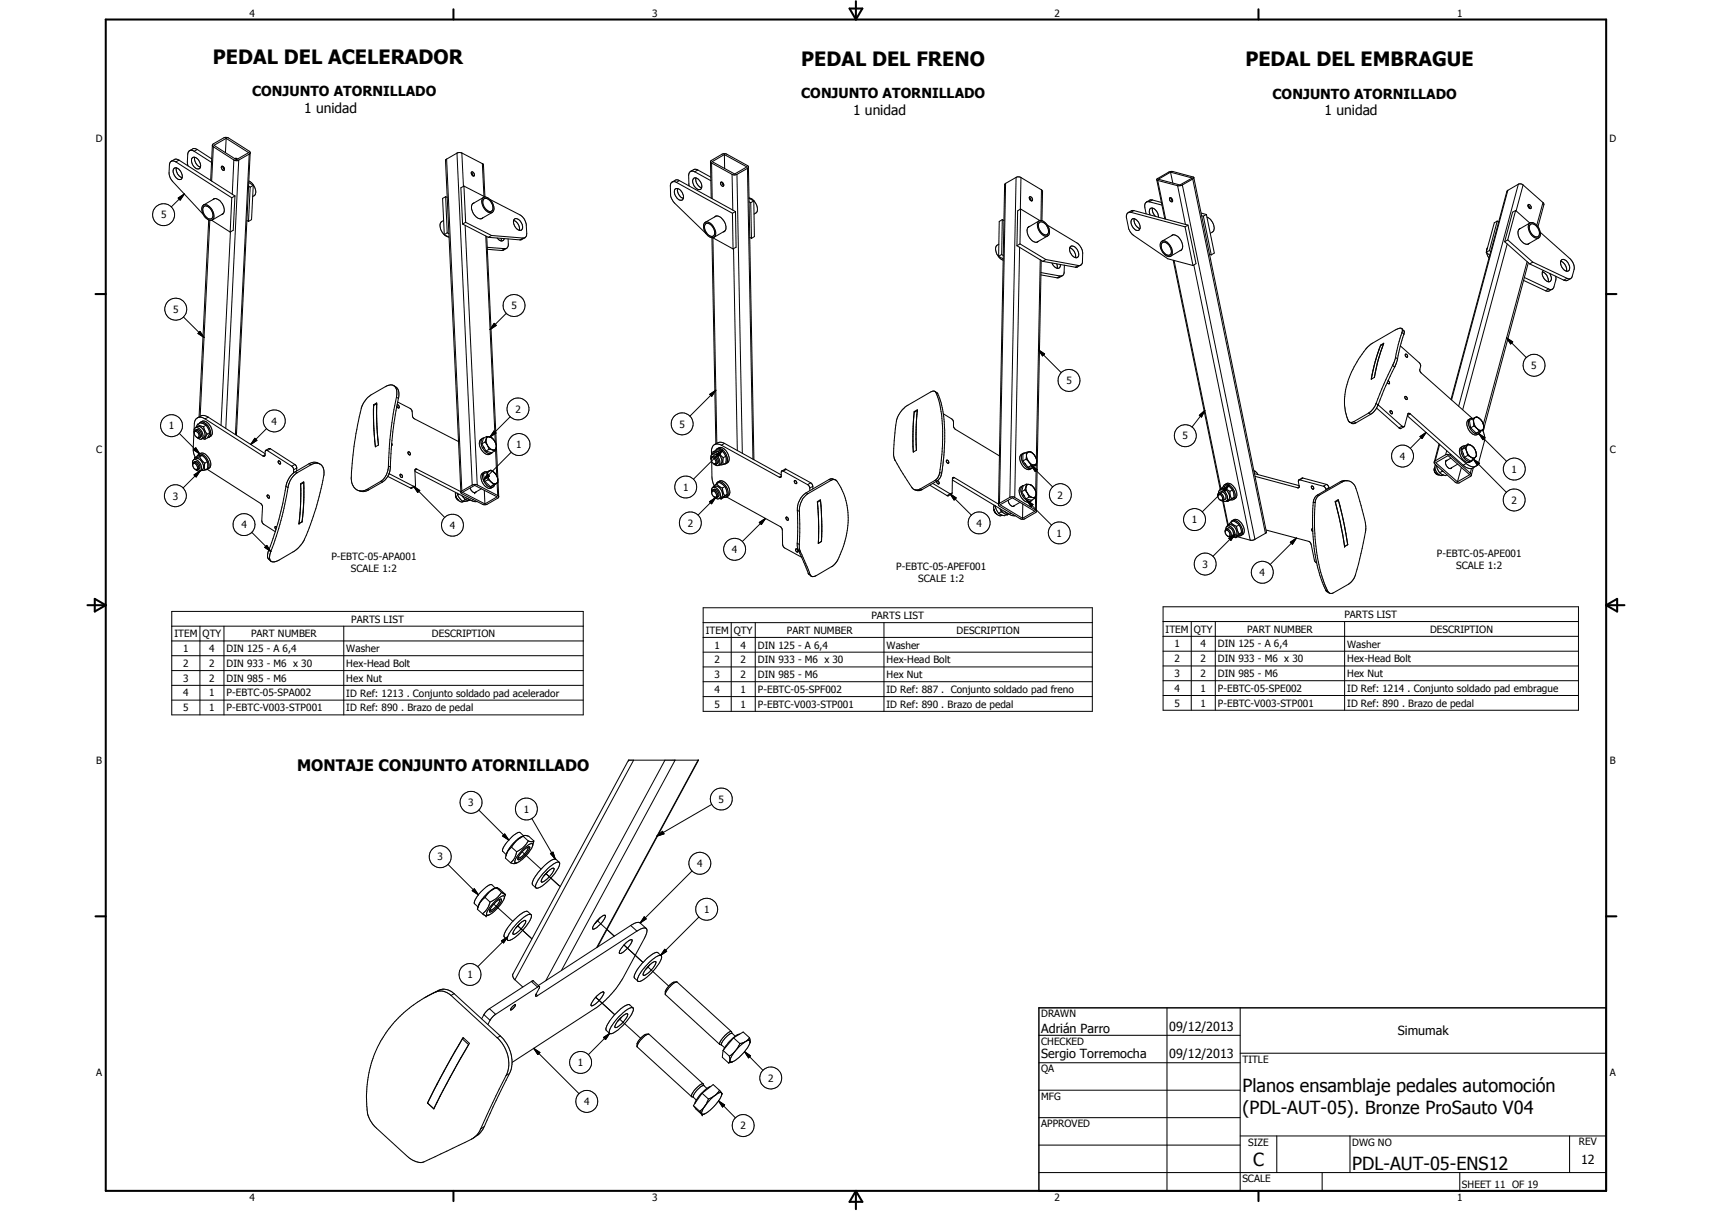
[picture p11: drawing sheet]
<svg xmlns="http://www.w3.org/2000/svg" width="594mm" height="420mm" viewBox="0 0 594 420" stroke-linecap="round" stroke-linejoin="round" font-family="sans-serif">
<defs><g id="words">
<g font-size="6.9">
<text x="73.9" y="22.3">PEDAL DEL ACELERADOR</text>
<text x="278" y="23">PEDAL DEL FRENO</text>
<text x="432.2" y="23">PEDAL DEL EMBRAGUE</text>
</g>
<g font-size="6.3">
<text x="431.1" y="379">Planos ensamblaje pedales automoción</text>
<text x="431.1" y="386.5">(PDL-AUT-05). Bronze ProSauto V04</text>
<text x="434.8" y="404.7">C</text>
<text x="469.2" y="406">PDL-AUT-05-ENS12</text>
</g>
<text font-size="5.5" x="103.1" y="267.5">MONTAJE CONJUNTO ATORNILLADO</text>
<g font-size="4.8">
<text x="87.5" y="33.3">CONJUNTO ATORNILLADO</text>
<text x="278" y="34.1">CONJUNTO ATORNILLADO</text>
<text x="441.5" y="34.2">CONJUNTO ATORNILLADO</text>
<text x="105.5" y="39.1">1 unidad</text>
<text x="296" y="39.8">1 unidad</text>
<text x="459.6" y="40">1 unidad</text>
</g>
<g font-size="4.4">
<text x="361.3" y="358.4">Adrián Parro</text>
<text x="405.7" y="357.7">09/12/2013</text>
<text x="485" y="359.2">Simumak</text>
<text x="361.3" y="367.1">Sergio Torremocha</text>
<text x="405.7" y="367.2">09/12/2013</text>
<text x="548.6" y="404">12</text>
</g>
<g font-size="3.5">
<text x="86.6" y="5.8">4</text>
<text x="226.3" y="5.8">3</text>
<text x="365.9" y="5.8">2</text>
<text x="505.6" y="5.8">1</text>
<text x="33.3" y="49.4">D</text>
<text x="558.5" y="49.4">D</text>
<text x="55.9" y="75.8">5</text>
<text x="177.5" y="107.3">5</text>
<text x="60.1" y="108.6">5</text>
<text x="531.4" y="128.1">5</text>
<text x="370" y="133.3">5</text>
<text x="178.9" y="143.2">2</text>
<text x="58.6" y="149">1</text>
<text x="94.3" y="147.3">4</text>
<text x="235.8" y="148.4">5</text>
<text x="179.1" y="155.5">1</text>
<text x="410.4" y="152.4">5</text>
<text x="33.4" y="157.3">C</text>
<text x="485.8" y="159.6">4</text>
<text x="558.6" y="157.3">C</text>
<text x="524.5" y="164">1</text>
<text x="59.9" y="173.3">3</text>
<text x="237.1" y="170.3">1</text>
<text x="367" y="173">2</text>
<text x="524.5" y="174.8">2</text>
<text x="83.8" y="183.3">4</text>
<text x="156.1" y="183.5">4</text>
<text x="238.7" y="182.8">2</text>
<text x="338.8" y="182.7">4</text>
<text x="413.6" y="181.6">1</text>
<text x="254" y="191.9">4</text>
<text x="366.6" y="186.2">1</text>
<text x="115" y="194.3">P-EBTC-05-APA001</text>
<text x="311" y="197.8">P-EBTC-05-APEF001</text>
<text x="417.3" y="197">3</text>
<text x="498.6" y="193.3">P-EBTC-05-APE001</text>
<text x="505.3" y="197.5">SCALE 1:2</text>
<text x="121.8" y="198.5">SCALE 1:2</text>
<text x="318.6" y="202">SCALE 1:2</text>
<text x="437.1" y="199.9">4</text>
<text x="121.9" y="216">PARTS LIST</text>
<text x="302.4" y="214.7">PARTS LIST</text>
<text x="466.5" y="214.4">PARTS LIST</text>
<text x="60.5" y="221.1">ITEM</text>
<text x="70.3" y="221.1">QTY</text>
<text x="87.1" y="221.1">PART NUMBER</text>
<text x="149.9" y="221.1">DESCRIPTION</text>
<text x="244.9" y="219.8">ITEM</text>
<text x="254.7" y="219.9">QTY</text>
<text x="273" y="219.8">PART NUMBER</text>
<text x="331.9" y="219.9">DESCRIPTION</text>
<text x="404.5" y="219.5">ITEM</text>
<text x="414.3" y="219.5">QTY</text>
<text x="432.8" y="219.5">PART NUMBER</text>
<text x="496.2" y="219.5">DESCRIPTION</text>
<text x="63.6" y="226.2">1</text>
<text x="72.6" y="226.2">4</text>
<text x="78.6" y="226.3">DIN 125 - A 6,4</text>
<text x="120.2" y="226.3">Washer</text>
<text x="247.9" y="225">1</text>
<text x="257" y="225">4</text>
<text x="263" y="225">DIN 125 - A 6,4</text>
<text x="307.7" y="225">Washer</text>
<text x="407.5" y="224.6">1</text>
<text x="416.6" y="224.6">4</text>
<text x="422.6" y="224.6">DIN 125 - A 6,4</text>
<text x="467.5" y="224.7">Washer</text>
<text x="63.6" y="231.4">2</text>
<text x="72.6" y="231.4">2</text>
<text x="78.6" y="231.4">DIN 933 - M6 x 30</text>
<text x="120.2" y="231.4">Hex-Head Bolt</text>
<text x="247.9" y="230.2">2</text>
<text x="257" y="230.2">2</text>
<text x="263" y="230.2">DIN 933 - M6 x 30</text>
<text x="307.7" y="230.2">Hex-Head Bolt</text>
<text x="407.5" y="229.8">2</text>
<text x="416.6" y="229.8">2</text>
<text x="422.6" y="229.8">DIN 933 - M6 x 30</text>
<text x="467.5" y="229.8">Hex-Head Bolt</text>
<text x="63.6" y="236.5">3</text>
<text x="72.6" y="236.5">2</text>
<text x="78.6" y="236.5">DIN 985 - M6</text>
<text x="120.2" y="236.5">Hex Nut</text>
<text x="247.9" y="235.3">3</text>
<text x="257" y="235.3">2</text>
<text x="263" y="235.3">DIN 985 - M6</text>
<text x="307.7" y="235.2">Hex Nut</text>
<text x="407.5" y="234.9">3</text>
<text x="416.6" y="234.9">2</text>
<text x="422.6" y="234.9">DIN 985 - M6</text>
<text x="467.5" y="234.9">Hex Nut</text>
<text x="63.6" y="241.6">4</text>
<text x="72.6" y="241.6">1</text>
<text x="78.6" y="241.6">P-EBTC-05-SPA002</text>
<text x="120.2" y="241.7">ID Ref: 1213 . Conjunto soldado pad acelerador</text>
<text x="247.9" y="240.4">4</text>
<text x="247.9" y="245.5">5</text>
<text x="257" y="240.4">1</text>
<text x="257" y="245.5">1</text>
<text x="263" y="240.4">P-EBTC-05-SPF002</text>
<text x="263" y="245.5">P-EBTC-V003-STP001</text>
<text x="307.7" y="240.5">ID Ref: 887 . Conjunto soldado pad freno</text>
<text x="307.7" y="245.6">ID Ref: 890 . Brazo de pedal</text>
<text x="407.5" y="240">4</text>
<text x="407.5" y="245.2">5</text>
<text x="416.6" y="240">1</text>
<text x="416.6" y="245.2">1</text>
<text x="422.6" y="240.1">P-EBTC-05-SPE002</text>
<text x="422.6" y="245.2">P-EBTC-V003-STP001</text>
<text x="467.5" y="240.1">ID Ref: 1214 . Conjunto soldado pad embrague</text>
<text x="467.5" y="245.2">ID Ref: 890 . Brazo de pedal</text>
<text x="63.6" y="246.8">5</text>
<text x="72.6" y="246.8">1</text>
<text x="78.6" y="246.8">P-EBTC-V003-STP001</text>
<text x="120.2" y="246.8">ID Ref: 890 . Brazo de pedal</text>
<text x="33.4" y="265.2">B</text>
<text x="558.6" y="265.2">B</text>
<text x="162.5" y="279.7">3</text>
<text x="181.8" y="282">1</text>
<text x="249.4" y="278.5">5</text>
<text x="151.8" y="298.5">3</text>
<text x="241.9" y="300.8">4</text>
<text x="244.3" y="316.8">1</text>
<text x="162.2" y="339.4">1</text>
<text x="361.3" y="353">DRAWN</text>
<text x="361.3" y="362.5">CHECKED</text>
<text x="200.6" y="369.9">1</text>
<text x="431.1" y="368.7">TITLE</text>
<text x="33.4" y="373.2">A</text>
<text x="266.5" y="375.3">2</text>
<text x="361.3" y="372.1">QA</text>
<text x="558.6" y="373.2">A</text>
<text x="202.7" y="383.4">4</text>
<text x="361.3" y="381.6">MFG</text>
<text x="257" y="391.8">2</text>
<text x="361.3" y="391.1">APPROVED</text>
<text x="433.1" y="397.5">SIZE</text>
<text x="469.2" y="397.5">DWG NO</text>
<text x="547.9" y="397.4">REV</text>
<text x="431.1" y="410.2">SCALE</text>
<text x="507.3" y="412.3">SHEET 11 OF 19</text>
<text x="86.6" y="416.7">4</text>
<text x="226.3" y="416.7">3</text>
<text x="365.9" y="416.7">2</text>
<text x="505.6" y="416.7">1</text>
</g>
</g></defs>
<g fill="none" stroke="#000" stroke-width=".35">
<path d="M60.4 58.4a2.43 2.43 0 0 1 2.8 2.4v.6a.95 .95 0 0 1-.5 .9 .95 .95 0 0 1-1.1-.2 2.87 2.87 0 0 1-1.2-3.7zM61 56.2a1.31 1.31 0 0 0-1.4-.3 1.31 1.31 0 0 0-.8 1.3l-.1 2.7a4.5 4.5 0 0 0 1.2 3.1l10.6 11.3M61 56.2l19.4 12.4M61.2 58.2a3.1 3.1 0 0 0 2 3.5M62.1 55.5l-1.1 .7M62.1 55.5l-1.1-.3-1.6 .8M62.1 55.5l19.4 12.5M66.8 54.7a2.43 2.43 0 0 1 2.8 2.4 1.13 1.13 0 0 1-.6 1.5 1.13 1.13 0 0 1-1.5-.6 2.77 2.77 0 0 1-.7-3.3zM67.4 52.5a1.31 1.31 0 0 0-1.5-.3 1.31 1.31 0 0 0-.8 1.3l-.1 3 .3 1.1M67.4 52.5l6 3.8M67.6 54.6v1.1a3.3 3.3 0 0 0 1.9 2.3M68.4 51.9l-1 .6"/>
<path d="M68.4 51.9l-1.1-.4-1.5 .8M68.4 51.9l5 3.2M73.7 50.4l-.6 12.2M74 50.9l-.3-.4 .3-.6 3.6-2.1 1.3-.1 7.7 4.9 .2 .5-.3 .4M74 50.9l-.6 12M74 50.9l7.1 4.6M74.2 50.4l4.3-2.4 7.8 5-4.3 2.4zM76.9 57.7a.76 .76 0 0 1 .9 .5 .76 .76 0 0 1-.3 .9 1.09 1.09 0 0 1-.6-1.4zM77.3 57.7l.2 .7 .4 .4M78.5 48l-.3 5M81.1 55.5l.8 .3 .9-.3M81.1 55.5l-.5 11.9"/>
<path d="M81.6 55.1l.4-.2 .4 .3M82.1 54.9l.1 .4M82.8 55.5l-4.4 93.1M86.5 53.5l-3.7 2M86.5 53.5l-4.8 97.3M86.8 53l-4.8 98M155 55.2l-.4 .5 5.3 115.2M155 55.2l5.3 115.1M158.6 53.1l-3.6 2.1M158.6 53.1l5.3 115.2M160.3 53.1l7.1 3.7M160.3 53.1l-1-.2-.7 .2"/>
<path d="M160.3 53.1l.5 11.5M163.5 60l.6 1M163.6 59.7a.8 .8 0 0 1 .9 .4 .8 .8 0 0 1-.2 1l-.7-.6zM167.4 56.8l.4 .4 .5 11.1M167.4 56.8l.5 11.3M239.6 59.5l-.5 .6-.1 .8 .2 3.7M239.6 59.5l.9-.1 .6 .2M241.1 59.6l5.6 3.1M242.1 59l-1 .6M242.1 59l-1-.3-1.5 .8M242.1 59l4.6 2.5M246.5 56.1l.3 12.6"/>
<path d="M246.9 56.6l-.3-.4 .3-.6 3.6-2.1 1.2-.2 7.7 4.1 .3 .4-.3 .6M246.9 56.6l.2 12.4M246.9 56.6l7.1 3.9M247.1 56.1l4.3-2.5 7.8 4.3-4.3 2.5zM251.4 53.6l.1 4.9M259.4 58.4l-3.7 2.1M259.4 58.4l1.9 100.9M259.7 57.9l1.9 101.6M406.2 59.7l.8 3.8M61.8 68.7l2.2-1.4-1.5 2.1zM64 67.3l-4.6 4.5M70.4 71.3a1.96 1.96 0 0 1 2.9 1 2.75 2.75 0 0 1 .1 4.2 3.8 3.8 0 0 1-3-5.2z"/>
<path d="M70.7 71.7a2.27 2.27 0 0 1 3 2 1.4 1.4 0 0 1-.9 2.3 3.2 3.2 0 0 1-2.1-4.3zM72.4 76.3l-3.3 68.4M72.8 76.5l-3.3 67.9M73.4 76.4l6.5 4.1M73.9 69.3a1.99 1.99 0 0 1 2.9 1 2.75 2.75 0 0 1 .3 4l-.2 .1M74.5 68.9l-3.9 2.2M77.5 74.1l-3.8 2.2M80.4 68.6l-.5 11.9M81.5 68l-1.1 .6M81.5 68l-.6 11.9-1 .6M85.7 76.5l.5 .3M86.3 64.6l.5 .3"/>
<path d="M86.3 63.3l1.6 1M86.4 62.8a4.3 4.3 0 0 1 2.1 4.8l-.8 .6M86.8 64.9l-.6 11.9M87.9 64.3l-1.1 .6M87.9 64.3l-.6 11.9-1.1 .6M153.9 76.5a2.51 2.51 0 0 0-.4 4.1l.8 .9 1.4 .7M154.6 68.2l-1 .6 .6 12.6M154.6 68.2l.6 .3M154.6 68.2l.6 12.6M160.5 77.7l9 4.6M161 64.6l-1.1 .6 .6 12.5M161 64.6l7.4 3.8"/>
<path d="M161 64.6l.6 12.5M161.4 78.2l4.2 90M161.6 77.1l9 4.6M161.6 77.1l-1.1 .6M164.5 70.4l-.2 .1a3 3 0 0 0 .5 4.3l.3 .4a1.61 1.61 0 0 0 2.4 .4M167.6 68.6a2.57 2.57 0 0 1 3.4 1.9l.4 1.2a1.51 1.51 0 0 1-.6 2 1.51 1.51 0 0 1-2.1-.5 3.7 3.7 0 0 1-1.1-4.6zM167.8 69.1a2.15 2.15 0 0 1 3 1.8 1.64 1.64 0 0 1-.7 2.5 3.3 3.3 0 0 1-2.3-4.3zM167.8 68.5l-3.8 2.2M170 69.2l10.4 5.3a4.5 4.5 0 0 1 2.2 3.6l.1 3.5-.5 .9M170.8 73.7l-3.8 2.2M178.2 76.5a3.2 3.2 0 0 1 2 3.4M178.4 76.1a1.87 1.87 0 0 1 2.7 1.5 1.49 1.49 0 0 1-.5 2.3 2.88 2.88 0 0 1-2.2-3.8z"/>
<path d="M234.3 65.6a1.8 1.8 0 0 1 2.5 1.2l.3 1.1a1.19 1.19 0 0 1-.6 1.6 1.19 1.19 0 0 1-1.6-.8 2.82 2.82 0 0 1-.6-3.1zM234.7 63.3a1.3 1.3 0 0 0-1.5-.1 1.3 1.3 0 0 0-.6 1.4l.1 2.8a5.4 5.4 0 0 0 1.4 3.1l10.9 10.6M234.7 63.3l19.5 10.7M235.1 65.4a3.2 3.2 0 0 0 2 3.4M235.7 62.7l-1.2-.3-1.3 .8M235.7 62.7l-1 .6M235.7 62.7l19.5 10.7M240.7 61.9a2.28 2.28 0 0 1 2.8 2.3 1.08 1.08 0 0 1-.3 1.4 1.08 1.08 0 0 1-1.4-.1 2.97 2.97 0 0 1-1.1-3.6zM241.5 61.7a3.1 3.1 0 0 0 2 3.5M244.8 77.8a2 2 0 0 1 2.8 1.4 1.72 1.72 0 0 1-.5 2.8 3.3 3.3 0 0 1-2.3-4.2zM244.8 77.1a2.61 2.61 0 0 0 .1 3.8l.5 .6a2.37 2.37 0 0 0 1.9 1M244.8 77.1a2.99 2.99 0 0 1 3.3 2.5 1.92 1.92 0 0 1-.8 2.9"/>
<path d="M248 75.3a2.01 2.01 0 0 1 2.9 1 2.94 2.94 0 0 1 .3 4.1l-.2 .1M248.5 75l-3.8 2.1M250.1 63.3l.1-.1a.8 .8 0 0 1 .9 .5 .8 .8 0 0 1-.3 .9 1.14 1.14 0 0 1-.7-1.3zM250.5 63.2l.7 1.1M254 60.5l.8 .2 .9-.2M254 60.5l.3 12.4M254.2 74l.2 12.4M255.2 73.4l-1 .6M255.2 73.4l.2 12.4-1 .6M255.7 60.5l1.9 96.8M259.9 70l.6 .3M259.9 68.8l1.7 .9"/>
<path d="M259.9 68.7a3.8 3.8 0 0 1 2.5 5.1l-.7 .5M260.5 70.3l.3 12.4M261.6 69.7l-1.1 .6M261.6 69.7l.2 12.4-1 .6M347.8 76.2l-1.1 .6-.2 12.1M347.8 76.2l.6 .3M347.8 76.2l-.2 12.1M348.9 63.6l-.3 .5-2.1 111M348.9 63.6l-2.1 111M352.6 61.6l-3.7 2M352.6 61.6l1.5-.1 7.3 4.4M352.6 61.6l-2.2 111"/>
<path d="M354.2 72.5l-1.1 .7-.2 12.1M354.2 72.5l6.6 4M354.2 72.5l-.3 12.1M354.3 61.6l-.2 11M357.2 68.6a.59 .59 0 0 1 .7-.3 .59 .59 0 0 1 .4 .7v.6h-.5M357.2 68.6l.6 1M357.2 68.7h.1M357.3 78.5a1.66 1.66 0 0 0-.8 2.3 3.8 3.8 0 0 0 3.4 3.2l.4-.3M360.3 76.8a2.21 2.21 0 0 1 3.2 1.3 2.51 2.51 0 0 1-.2 3.9 3.8 3.8 0 0 1-3-5.2zM360.5 77.3a1.83 1.83 0 0 1 2.8 1.2 1.75 1.75 0 0 1-.6 3 3.4 3.4 0 0 1-2.2-4.2zM360.6 76.6l-3.8 2.3M361.4 65.9l.4 .5-.2 10.2"/>
<path d="M361.4 65.9l-.2 10.6M363.4 78.1l10.2 6.1a4.7 4.7 0 0 1 2.1 3.7l-.1 2.8a1.22 1.22 0 0 1-1.4 1.4M391.7 73.7h.7M392.4 73.7l18.8 5M392.7 76.2a1.38 1.38 0 0 1 2.2 .7 2.36 2.36 0 0 1 .3 3 2.75 2.75 0 0 1-2.7-2.7zM393.5 73.1l-.9 .1-1.3 .7-.4 .6v1l.7 3.4a4.6 4.6 0 0 0 1.8 2.8l11.9 8.1 8.7 2.3M393.5 73.1l-1.1 .6M393.5 73.1l18.7 5M393.6 75.9a3.3 3.3 0 0 0 2 3.4M398.1 70h.7M398.8 70l4.4 1.2M399.1 74.5a1.32 1.32 0 0 1-.4-1.4 1.32 1.32 0 0 1 1.3-.9 3.4 3.4 0 0 1 2 3.2"/>
<path d="M399.9 69.4l-1 .1-1.5 1.1a4.9 4.9 0 0 0 .3 3.6M399.9 69.4l-1.1 .6M399.9 69.4l3.1 .8M400 72.2v1.5l.9 1.4M401.4 62.4l.3 .2M401.4 62.4l2.8 13.5M401.7 62.6l2.8 13.4M401.7 62.6l6.9 1.8M401.9 62.2l4.3-2.5 7.5 2.1-4.3 2.4zM405.9 68.7l.1-.1a.87 .87 0 0 1 .8 .5 .87 .87 0 0 1-.1 .9 .95 .95 0 0 1-.8-1.3zM406.4 68.6l.1 .7 .4 .4M408.6 64.4l2.7 13.5"/>
<path d="M410.3 64.2l-1.7 .2M410.3 64.2l25.2 122.9M411.2 78.7l2.8 13.4M412.2 78.1l-1 .6M412.2 78.1l2.8 13.4-1 .6M413.9 62.1l-3.6 2.1M413.9 62.1l25.2 122.9M414.3 61.7l-.2-.3-7.7-1.9-4.8 2.5-.2 .4M414.3 61.7l-.4 .4M414.3 61.6l25.2 123-.4 .4M416.8 73.9l1.8 .5M417 74.8l.6 .2"/>
<path d="M417.6 75l2.7 13.4M418.6 74.4l-1 .6M418.6 74.4l2.8 13.4-1.1 .6M418.8 75.3a3.8 3.8 0 0 1 2.1 5.1l-.9 .5M519.5 76.7l-1 .6-2.8 10.2M519.5 76.7l.6 .4M519.5 76.7l-2.7 10.2M523.2 66l-.3 .4-19.4 72.2M523.2 66l-19.5 72.7M525.9 73l-1 .6-2.8 10.3M525.9 73l5 4.4M525.9 73l-2.7 10.2"/>
<path d="M526.9 63.9l-3.7 2.1M526.9 63.9l.9-.1 .7 .4M526.9 63.9l-20.7 77M527.7 79.2l-.3 .1a2.99 2.99 0 0 0 .6 4.4 1.84 1.84 0 0 0 2.7 .7M528.5 64.2l6.9 6.1M528.5 64.2l-2.4 9M530.2 71.3l.6 1M530.3 71a.77 .77 0 0 1 1 .7v.5a.8 .8 0 0 1-1-.2 .8 .8 0 0 1 0-1zM530.6 77.6a2.07 2.07 0 0 1 3.1 1.1 3.1 3.1 0 0 1 .3 3.8 2.93 2.93 0 0 1-3.4-2.3l-.3-1.5zM530.9 77.3l-3.8 2.2M531.1 77.8a2.5 2.5 0 0 1 3 2.3 1.31 1.31 0 0 1 .1 1.4 1.31 1.31 0 0 1-1.2 .7 3.2 3.2 0 0 1-1.9-4.4zM535.4 70.3l.4 .6-2.1 7.8"/>
<path d="M535.4 70.3l-2.1 7.9M80 80.4l-3.3 67.2M154.2 81.4l1.6 .9M155.2 80.8l.6 .3M155.2 80.8l-1 .6M168.6 81.9l3.3 71.6M168.9 82l3.3 72.5M169.1 86.5l5 .4M169.1 85.8l6 .5M169.5 82.3l10.9 .9M170.6 81.7l10.9 .9M170.6 81.7l-1.1 .6"/>
<path d="M172.5 82.6a1.61 1.61 0 0 0 2.2 .8l.3-.6M173.9 82.7v.9M175.1 86.3l-1 .6M175.8 86.1l-1.7 .8M175.8 86.1l-.7 .2M176.3 82.9l.1 2.4-.6 .8M181.5 82.6l-1.1 .6M182.2 82.5l-1.8 .7M182.2 82.5l-.7 .1M247.1 82.5l1.3 71.5M247.3 82.5l7.1 3.9M247.4 82.5l1.3 71.3"/>
<path d="M251.5 80.1l-3.8 2.2M254.5 86.3l1.4 70M260.2 82.4l.6 .3M346.5 88.9l1.6 1M346.6 84.7a2.33 2.33 0 0 0-.6 3.6 4 4 0 0 0 2.1 2M347.6 88.3l.5 .3M347.6 88.3l-1.1 .6M352.9 85.3l9 5.4M353.8 85.8l-1.7 86.8M353.9 84.6l9 5.4M353.9 84.6l-1 .7M361 90.1l-1.4 69"/>
<path d="M361.2 95.4l5.6 1M361.2 94.6l6.6 1.2M361.3 90.3l-1.7 87.1M361.9 90.7l11.3 2M362.9 90l11.3 2.1M362.9 90l-1 .7M363.6 81.8l-3.8 2.2M365 91.2a2.04 2.04 0 0 0 2.6 1.7l.4-1.1M366.7 91.5l.2 1.6M367.8 95.8l-1 .6M368.6 95.7l-.8 .1M368.6 95.7l-1.2 .7h-.6"/>
<path d="M369.4 92l-.1 2.7-.3 .7-.4 .3M371.2 86a3.1 3.1 0 0 1 2 3.4M371.5 85.5a2.44 2.44 0 0 1 2.8 3 1.06 1.06 0 0 1-.9 1 1.06 1.06 0 0 1-1.1-.6 2.6 2.6 0 0 1-.8-3.4zM374.2 92.1l-1 .6M375 92l-1.2 .7h-.6M402.9 83.9a2.06 2.06 0 0 1 3.1 1.2 2.49 2.49 0 0 1 0 3.8 2.82 2.82 0 0 1-2.9-2 2.47 2.47 0 0 1-.2-3zM403.3 84.2a2.14 2.14 0 0 1 2.8 1.7 1.59 1.59 0 0 1-.7 2.7 3.2 3.2 0 0 1-2.1-4.4zM406.5 81.8a1.76 1.76 0 0 1 2.6 .7 3.3 3.3 0 0 1 .8 4.3l-.5 .2M407 81.5l-3.8 2.2M407.1 90.3l16.3 79.4M407.4 90.3l16.3 79.2M410 86.7l-3.8 2.2"/>
<path d="M414.3 91.9l19.5 95.5M419.7 88.3l.6 .1M515.7 87.5l1.3 1.1M515.9 87.6l.8 2M516.2 85.9l-.4 1.4M516.8 86.9l.5 .4M516.8 86.9l-1.1 .6M522.1 83.9l8.7 7.7M523 84.6l-15.4 57.6M523.2 83.2l8.7 7.7M523.2 83.2l-1.1 .7M528.7 97.3l7.6 3.6"/>
<path d="M528.9 96.3l8.5 3.9M529.9 90.8l-15.2 56.4M530.3 91.1l-15.4 57.6M530.8 91.6l11.9 5.6M531.9 90.9l11.9 5.7M531.9 90.9l-1.1 .7M533.9 82.5l-3.8 2.3M534.5 80.6l11 10a3.8 3.8 0 0 1 .7 2.9l-.7 2.6-.5 .5M535.2 94.3a3 3 0 0 1 2 3.4M535.6 93.8a2.69 2.69 0 0 0 2.2 3.9 1.9 1.9 0 0 0-.1-2.8M539.8 95.8l.1 1.4-.8 2.6-.4 .5M541.6 90.6a3.2 3.2 0 0 1 2 3.5"/>
<path d="M541.8 90.3a2.02 2.02 0 0 1 2.7 1.8 1.17 1.17 0 0 1 .2 1.4 1.17 1.17 0 0 1-1.4 .5 2.97 2.97 0 0 1-1.5-3.7zM543.8 96.6l.5 .2 .7-.2M543.8 96.6l-1.1 .6M545 96.6l-1.5 .8-.8-.2M63.7 110l7.1 7.1M69.4 115l1.4 2.1-2.1-1.4zM171.5 112.2l.7 .7-2.2 1.4zM175.7 108.7l-5.7 5.6M479.1 119.7l1.1-.6-1.9 5.7-1.4 6.1-1.1 .7M479.1 119.7a62.9 62.9 0 0 0-3.3 11.9M479.1 119.7l.1 .1M480.1 119.3h.1"/>
<path d="M480.1 119.3l-2.1 6.4-1.1 5.3M480.1 119.3l-1.1 .6-.5 1.6-1.5 4.9-1.1 5.2M486.5 115.4l-1.3 4.1-1 4.5M486.5 115.4l.7 .6M486.5 114l.7 .8v1.2M486.5 114.1a1.53 1.53 0 0 0-2 .2l-8.5 5a29.5 29.5 0 0 0-8.6 14 19.4 19.4 0 0 0-.1 11.2l.4 1.1a1.24 1.24 0 0 0 2.1 .7M486.5 114.1v1.3M487.2 116l-1.3 4.1-.9 4.4M522.8 117.2l2.1 1.4-.7 .7zM522.8 117.2l6.9 6.9M537.4 100.2l.5 .3 .8-.2M537.4 100.2l-1.1 .7"/>
<path d="M538.7 100.3l-1.3 .7-1.1-.1M136.7 133.9a3.3 3.3 0 0 1 1.6 4.3M136.7 133.8a2.67 2.67 0 0 0-3 .4l-4.8 2.7a8.3 8.3 0 0 0-3.6 4.9 110 110 0 0 0-3.3 25 3.5 3.5 0 0 0 4.2 3.4l1-.4M136.7 133.8l.4 .4a4.1 4.1 0 0 1 .5 3.6M137.6 137.8l-.6 2.9a121.8 121.8 0 0 0-2.2 19.5v1.6M137.6 137.8l.7 .4M138 139.5l4.6 2.4 .4 .6 .2 2.1 .5 .6 15.4 8M138.3 138.2l-2 11.7-.8 12.1M246.3 136.8l2.1-1.4-1.4 2.1zM248.4 135.4l-9 9M324.4 135.8l-.6-.1-.8 .3-8 4.6a9.4 9.4 0 0 0-4.3 8.2l-.6 6.9v2.3l.2 1.1 2.3 4.1 3.8 5.9a2.02 2.02 0 0 0 2.9 .6M324.4 135.8l.3 .3"/>
<path d="M324.5 135.8l.9 .9M324.7 136.1a34 34 0 0 1 2.4 12.7l-.2 7.7-.8 7.5M324.7 136.1l.7 .6M325.4 136.7a34.1 34.1 0 0 1 2.4 12.5l-.1 7.3-.9 7.7M360.3 121.4l2.2 1.4-.7 .7zM360.3 121.4l8 7.9M477.5 140a6.7 6.7 0 0 1-2.6 3.3M477.5 140l.7 .5M481.7 132.1h.1a.49 .49 0 0 1 .4 .5 .49 .49 0 0 1-.5 .5l-.3-.4M481.7 132.2l-3.5 8.3M483.2 126.8l.7 .6M483.2 126.8l-3.7 8.1-2 5.1"/>
<path d="M483.9 127.4l-2.2 4.8M484.2 124l-1 2.8M484.2 124l.8 .5M485 124.5l-1.1 2.9M485.9 120l6.7 6 .4 .9-.3 1.6 .3 .8 17.9 15.9M487.5 137.6a.6 .6 0 0 1 .7 .3 .6 .6 0 0 1-.1 .7l-.6-.4zM487.7 122.9a.52 .52 0 0 1 .7 .3 .52 .52 0 0 1-.3 .7l-.4-.4zM62.2 150.4l7.1 7.1M67.2 159.5l-.4 .5v1.2M67.2 159.5a1.89 1.89 0 0 1 3.1 1.1 1.7 1.7 0 0 1-.8 2.8M67.3 149.6l-.3 6.8 .7 2.2M67.4 159.4l-.2 .1"/>
<path d="M67.4 159.4a2.82 2.82 0 0 1 2.2 3.8M67.6 158.7l-.2 .7M67.6 149.4a1.55 1.55 0 0 1 1.8 .1 1.55 1.55 0 0 1 .5 1.7 1.25 1.25 0 0 1-1.4 .8 1.25 1.25 0 0 1-1-1.3zM67.8 148.4a1.97 1.97 0 0 1 3.1 1.4l.3 1.2a1.4 1.4 0 0 1-1.2 1.3M67.9 149.2a1.82 1.82 0 0 1 1.3 2.7M67.9 155.4l1.4 2.1-2.1-1.4zM68.5 145l-.7 .6-.2 .7-.3 2.8M68.5 145a2.63 2.63 0 0 1 2.7 .3M68.6 147.2l2 .8M68.6 147.2l-.6 1.1M68.6 147.2a2.52 2.52 0 0 1 2.9 .3M69 157.6a2.04 2.04 0 0 1 3.2 .9 2.85 2.85 0 0 1 .3 4l-.5 .3 18.6 12 .5 .9-.1 5.6 .5 .6 4 2.6"/>
<path d="M69 157.6l-.5 .6M69 157.6a3.6 3.6 0 0 1 3.6 3.6 1.34 1.34 0 0 1-1.3 1.8M69.3 158.5l1.8 2.2M69.3 158.5l-1.7 .2M69.5 146.6l-.4 .3M69.5 146.6a3.2 3.2 0 0 1 3.5 3 1.61 1.61 0 0 1-1 2.3M69.5 146.6a2.23 2.23 0 0 1 3.4 1.1 2.51 2.51 0 0 1-.4 4M70.1 158l-1.4 .2-1.1 .5M70.1 158l1.3 1.3 .5 .9M70.1 158l-.8 .5M70.2 152.1a2.71 2.71 0 0 0-2.4-3.7l-.4 .5v1.2a.75 .75 0 0 1 .9-.4 .75 .75 0 0 1 .6 .7l.2 1-.3 .4-.5-.1 1.1 .7 .6-.1M70.2 152.1l-.2 .2"/>
<path d="M70.2 152.1l.9 .3M70.6 148l.6 1.7 .7 .9M71.2 145.3l20 12.9M71.5 147.5l.9 1.5 .4 1.1M71.5 147.5l-.9 .5M71.9 150.6l-.8 1.8M72 151.9l-.9 .5M72.3 144.7a2.81 2.81 0 0 0-3.8 .3M72.3 144.7l-1.1 .6M72.3 144.7l19.7 12.7M72.8 150.1l-.8 1.8M72.8 150.1l-.9 .5"/>
<path d="M88.4 152.1l.7 .7-2.1 1.4zM92 157.8l-.8 .4M92.2 156.3l-.3 1.9h-.7M92.2 156.3h.6M92.5 148.7l-5.5 5.5M92.8 156.3l8.5 5.5M93.8 155.7l8.5 5.5M93.8 155.7l-.5-.1-1.1 .7M93.8 155.7l-1 .6M96.6 159.9a.66 .66 0 0 1 .7 .4 .66 .66 0 0 1-.1 .7l-.6-.5zM129.6 143.9l.7 11.1 1.1-.6M129.6 142.7l.1-2 1-.6v3.9"/>
<path d="M129.7 140.4l1-.6 .1 7.1 .6 7.5M129.7 140.4v8.3l.6 6.3M129.7 140.4l.1 .1M130.7 146l.6 8.4M135.9 153.8v.8M137.8 140.5a.6 .6 0 0 1 .6 .4 .6 .6 0 0 1-.1 .7l-.6-.7M141.6 156.8h.4l.2 .2 .2 .8a.64 .64 0 0 1-.7-.2 .64 .64 0 0 1-.1-.8zM167.2 154l1.4 2.5M167.5 152.1a3.3 3.3 0 0 0 .8 4.4 1.99 1.99 0 0 0 2.2 .8M167.5 152.1a2.65 2.65 0 0 0-.2 4.3 2.14 2.14 0 0 0 3.2 .9M167.8 154.9l.3 .7M168 151.9l-.5 .2"/>
<path d="M168.3 153.4l.7 .8M168.3 153.4l-1.1 .6M168.8 152.1l-.2 .8 .4 1.3M168.8 152.1l-.5 1.3M168.9 151.4l-.1 .7M168.9 151.4l.8 .2M168.9 151.4l-1.1 .7-.6 1.9M169 154.2l.3 .7M169.3 154.9l.4 1M169.3 154.9l1.3 1.1M169.7 155.9l.9 .1M169.7 155.9l-1.1 .6"/>
<path d="M169.7 151.6l1.6 1M169.7 151.6l-.9 .5M170 151.6l.9 .4 .4 .6M170.6 156l.5 .1M170.9 156.9l-.4 .4M171.1 156.1l.6 .4M171.3 152.6l.6 .9M171.4 149.5l.7 .7-2.1 1.4zM171.7 156.5l-1.1 .6-2-.6M171.9 153.5l.2 .7M171.9 155.8l-.8 .3M172 155.8l.4 9.3"/>
<path d="M172.1 154.1l.1 .4M172.1 154.2l.1 1-.3 .6M172.2 155.1l-.5 1.4M172.2 154.7l.9 17.6M172.2 154.5v.2M172.2 154.7v.2M177.1 144.6l-7.1 7M177.4 156.9l-9.6 9.7M246.8 159.3a1.18 1.18 0 0 1 .4-1.7 1.18 1.18 0 0 1 1.6 .6 2.3 2.3 0 0 1 .4 3.3h-.8l-.7-.6M246.8 159.4l.1 .7 .7 .8M246.8 159.1v.3M246.8 159.2a.79 .79 0 0 1 .9-.3 .79 .79 0 0 1 .5 .8l.2 1-.8 .2"/>
<path d="M247.1 158.5a1.75 1.75 0 0 1 1.5 2.6M247.1 158.5l-.3 .9M247.1 158.5a1.54 1.54 0 0 1 1.6 .1 1.54 1.54 0 0 1 .6 1.5l-.2 .6-.5 .4M247.1 157.6a1.85 1.85 0 0 1 3 1 1.75 1.75 0 0 1-.8 2.9M247.4 156.8l-.1 .7M248.7 157.6l2.1-1.5-1.4 2.2zM248.9 155.7l-.5 .5M248.9 155.7l1-.1 .9 .6M248.9 155.7a2.15 2.15 0 0 1 3.2 .9 2.83 2.83 0 0 1 .3 4l-.5 .3M249.2 156.6l-1.8 .2M249.2 156.6l.9 1.4 .9 .8M250.1 156.1l-1.5 .1-1.2 .6"/>
<path d="M250.1 156.1l1.1 1 .7 1.2M250.1 156.1l-.9 .5M250.4 154.5a2.15 2.15 0 0 0-2.6-.2 2.15 2.15 0 0 0-.9 2.3v1.2M250.4 154.5l20 11.1M250.8 156.1l-10.2 10.2M250.8 156.2a4.2 4.2 0 0 1 1.5 4.3l-1.1 .5M251 158.8v2.4M251.4 153.8l-1.5-.4-2 .9M251.4 153.8l-1 .7M251.4 153.8l19.7 11M251.9 158.3l.1 .6a1.84 1.84 0 0 1-1 2.3M251.9 158.3l-.9 .5"/>
<path d="M317.2 142.8l1.1-.6-.4 8.6M317.2 142.8l.3 .1M317.2 142.8l-.3 5.1v8.9M317.9 152.1l.1 4.1M317.9 152.6l.4-10.2-1.1 .6-.4 7.7 .1 6.1M317.9 154.2l.1 2M318 156.2l-1.1 .6M327.3 143.6l3.2 1.9 .4 .8v1.8l.5 .7 15.4 9.4M328.5 159.7a.63 .63 0 0 1 .6 .3 .63 .63 0 0 1-.1 .8l-.6-.7zM355 159.9l1.7 2.2M355 157.3a2.31 2.31 0 0 0-.6 3.6 2.41 2.41 0 0 0 3.6 1.6M355.7 157.1a1.44 1.44 0 0 0-1.2 2.2 3.9 3.9 0 0 0 3.3 3.3l.7-.6"/>
<path d="M356.1 159.3l1.7 2.2M356.1 157v2.3M356.1 157l-1.1 .6v2.3M356.1 159.3l-1.1 .6M357.1 156.8h.7l.6 .5M357.1 156.8a1.81 1.81 0 0 0-.4 2.9l.9 1.1 1 .5M357.1 156.8l-1 .2M357.3 156.8l1 .5M358.3 157.3l.6 .5M358.4 157.3l.2 .2M358.9 157.8l.8 1.5v1.4M358.9 157.8l.2 .3"/>
<path d="M359.2 158.4l.4 .7M359.6 159.1l.1 .7M359.7 159.8v.9M416.2 144.1l1.9-1.7-1.2 2.3zM418.1 142.4l-4.5 5.8M468.2 146.4l1.1 .6 1.2-.3M469.8 146.3l.7 .4M474.9 143.3l-5.1 3M474.9 143.3l.7 .5M475.6 143.8l-5.1 2.9M477.7 141.6l7.8 6.9M478.2 140.5l.2 .1"/>
<path d="M478.2 140.5l-1.2 2-1.4 1.3M478.4 140.6l8.1 7.3M478.4 140.6l-.3 .1M482.4 142.5l.6 .2 .1 .8a.69 .69 0 0 1-.7-1zM482.5 142.5h-.1M486.5 147.9l.7 .1M486.5 147.9l-1 .6M487.2 148l-1.1 .7-.6-.2M488.3 144.3l19.4 17.1M489.4 143.6l-.5-.2-.3 .2-1.4 4.4M489.4 143.6l-1 .6M489.4 143.6l19.4 17.2"/>
<path d="M492.8 151.5l2.1-1.5-1.4 2.1zM494.9 150l-5.5 5.6M498 159.9l-.3 .4M499.4 154.1l-1.7 6.2M499.6 154.2l-1.6 5.7M501.6 157.8l.8-.2 .9 .4M501.6 157.8l-3.6 2.1M501.7 160h.1M502 156.4l-.4 1.4M502.2 159.7a1.19 1.19 0 0 0-.7 1 1.19 1.19 0 0 0 .6 1.1l1 .8M503.3 158l6.9 6.2M503.4 157.6l-.1 .4"/>
<path d="M503.5 159l-1.8 1M507.2 156l1 2.7M507.6 154.8a2.32 2.32 0 0 0-.7 3.6 2.55 2.55 0 0 0 3.7 1.6M507.7 157.2l.1 .4M508.2 158.7l2 1.2 1.1-.6M508.3 154.7a1.62 1.62 0 0 0-1.2 2.4 3.2 3.2 0 0 0 3.5 2.9M508.3 155.4l.8 1.6M508.3 155.4l-1.1 .6M508.4 154.7l-1.2 1.3M508.9 154.8l-.6 .6M508.9 154.9l-.1 .7 .2 1.4M509 157l.3 1"/>
<path d="M509.1 157l1.3 1.6M509.3 158l1.1 .6M509.3 158l-1.1 .7M509.4 154.1l-.5 .8M509.4 154.1l1.5 .7M509.4 154.1l-1 .6M510.2 145.3a3.5 3.5 0 0 0 1.3 4.9 1.27 1.27 0 0 0 2.2-.6M510.2 145.3a2.05 2.05 0 0 0-.9 3.2 2.66 2.66 0 0 0 3.9 2M510.3 148.4l2 1.9M510.4 154.5l-1-.1-.5 .4M510.4 158.6l.8 .3 .6-.2M510.4 158.6l.9 .7"/>
<path d="M510.9 145.2l-.7 .1M510.9 145.2h.3M510.9 154.8l.9 1.2M510.9 154.8l.2 .1M511 145.3l.3 .9M511 145.3l-1.1 .6 .4 2.5M511.1 159.5l-.5 .5M511.3 159.3l2.1 1.4-.7 .8zM511.3 146.2l.1 .6M511.3 159.3l11.4 11.5M511.4 146.8v1M511.4 155.3l.7 1.3"/>
<path d="M511.4 146.8l.9 1.6M511.4 147.8l1.4 1.1M511.4 147.8l-1.1 .6M511.8 144.9l-.5 1.2M511.8 144.9l-.8 .4M512.1 144.8l-.3 .1M512.1 144.8l.4-.2 .7 .4M512.1 156.6l.2 1-.2 .8M512.1 156.6l.3 1.4-.3 .4M512.1 144.8l1.1 .2M512.1 158.4l-.2 .3M512.1 158.4l-.8 .9"/>
<path d="M512.3 148.5l.2 .1M512.8 148.9l.5 .8M512.8 148.9l1.2 .5M513.2 145a3.4 3.4 0 0 1 1.4 4l-.3 .3M513.2 150.5l2.1 1.4-.7 .7zM513.2 150.5l9.6 9.6M513.3 149.7l-1 .6M513.9 145.7l.7 1.1 .2 1.2M514.3 149.3l-1 .4M514.5 149.2l.6 1.8 .1 1.7-2.1 7.7a2.13 2.13 0 0 1-3.6 1l-.7-.6M514.8 149.1l-.2 .5M514.8 149l-.5 .3"/>
<path d="M514.8 148v1M514.8 149l-2.5 1.3M67 160.9a1.24 1.24 0 0 1 1.3 .6 1.24 1.24 0 0 1-.1 1.4 1.57 1.57 0 0 1-1.2-2zM67.2 160.4l-.4 .9M67.2 160.4l.5-.3a1.86 1.86 0 0 1 1.6 2.4l-.8 .6-.8-.3M67.2 160.4a1.85 1.85 0 0 1 1.6 2.5M67.3 164.8l2.2-1.4-1.4 2.1zM67.8 162.9l1 .5h.7M69.5 163.4l-6 5.9M69.6 163.2l-.1 .2M71.1 160.7l-.2 1.3 .2 1.1M71.1 163.1l-1.5 .2"/>
<path d="M71.9 160.2l.2 .8-.1 1.6-.9 .5M71.9 160.2l-.8 .5M92.7 171.8a.58 .58 0 0 1 .7 .3 .58 .58 0 0 1-.2 .7l-.5-.6zM99.2 168.8l.7 .4M99.2 168.8l-1 5.7-2.2 8.4M99.9 169.2l-1.4 7.2a102.8 102.8 0 0 1-4.5 14.9M101.3 161.8l.6 1.2M101.9 163l-.1 1.1M102.3 161.2l.6 .6 .1 .6M102.3 161.2l-1 .6M102.4 163.7l.8 .3M102.4 163.7l-1 .8a7.8 7.8 0 0 0-2.2 4.3"/>
<path d="M103 162.4l-.1 1M103 162.4l-1.1 .6M103.2 164a7.6 7.6 0 0 0-3.3 5.2M104.3 168.1l.1 2M104.3 168v.1M104.4 171.4l-.6 10.3M105.2 167.3l.2 .1-1.1 .7M105.4 171.4l-.6 9.7M105.4 169l-.1 7-.5 5.1M105.4 169.5v-2.3l-1.1 .6v6.2l-.5 7.7M107.2 160.9a3.5 3.5 0 0 1 4.2 .3 3.5 3.5 0 0 1 .9 4 84.3 84.3 0 0 1-7.4 23.3l-2.7 2.7-5.8 3.4a2.31 2.31 0 0 1-2.5 0l-.4-1.3 .5-2M107.2 160.9l.7 .3"/>
<path d="M107.2 160.9l-4.8 2.8M107.9 161.2l-4.7 2.8M110.7 160.9l-1.3-.2-1.5 .5M127.2 169.8l.7 .2M127.9 170l-.4 .2a3.3 3.3 0 0 1-2.9 .1M132 167l-4.8 2.8M132 167l.7 .3M132.7 167.3l-4.8 2.7M134.5 165.3l8 4M134.8 161.8a6.8 6.8 0 0 1-2.8 5.2M134.8 161.8l.7 .2M135 164.3l.1 .1"/>
<path d="M135.1 164.4l8.4 4.3M135.1 164.4l-.1 .1M135.5 162a6.3 6.3 0 0 1-2.8 5.3M138.8 164.6a.65 .65 0 0 1 .7 .3 .65 .65 0 0 1 0 .8 .76 .76 0 0 1-.7-1.1zM143.5 168.7l2.2 1.5-.8 .7zM143.5 168.7l.5 .1M143.5 168.7l-1 .6M143.5 168.7l10.8 10.8M144 168.8l-1.1 .6-.4-.1M144 163.6l19.6 10.1M144.6 162.8l-.4-.1-.2 .5 .2 5.1-.2 .5M144.6 162.8l-.6 .4"/>
<path d="M144.6 162.8l15.3 7.8M158.1 170.8a3 3 0 0 0 2.4 3.4l.4-.2M158.1 172.3v-.3l.2 .8 .7 .7-.8-1M158.7 171.1l.1 .6M158.8 171.7l.5 .9 1.2 1.3M159.3 171.4l-.5 .3M159.9 170.8l.4 .5 7.6 3.8 1.2-.2 3.6-2.1 .4-.4-.4-.5M160 170.6l-.1 .2M160.3 170.3l-.3 .3M160.3 172l1.4 1.4M160.5 170.8l4.2-2.4 7.8 4-4.2 2.4zM160.5 173.9l.4 .1"/>
<path d="M161.2 173l.2 .4M161.4 173.4l-.9 .5M161.7 173.4l.8 .3 .8-.2M161.7 173.4h-.3M161.9 172.8l1 .5M162.6 173.7l-1.7 .3M163.1 169.3l.1 .2a1.5 1.5 0 0 0 1.9 1.3l.2-.2M163.6 173.7l1 .3h.9M163.9 168.3l-3.6 2M164.2 173.4l-.6 .3M165.6 168.2l-1-.1-.7 .2M165.6 168.2l7.1 3.7"/>
<path d="M167 169.6l-2.3 1.3M168.1 170.1l.2 4.7M168.1 163.8a2.13 2.13 0 0 0-.9 3.2 2.91 2.91 0 0 0 3.3 2.3l.6-.3M168.1 163.8a3.3 3.3 0 0 0 1.1 4.8 1.37 1.37 0 0 0 1.4 .5 1.37 1.37 0 0 0 1-1M168.3 167l1.9 1.9M168.9 163.9l.3 .9M168.9 163.9l-1.1 .6 .5 2.5M169.1 163.7l-1 .1M169.1 163.7l-.2 .2M169.2 164.5l.6 .7-2 1.4zM169.2 164.5l-1.4 2.1M169.2 164.5l.6 .7-2 1.4"/>
<path d="M169.2 164.8v.3M169.2 164.5v.3M169.2 165.1l.4 1 1.1 1.4M169.2 165.1l.1 1.4M169.3 166.5l2 1.7M169.3 166.5l-1 .5M169.9 163.3l.4-.2 1.2 .8M169.9 163.3l-.8 .4M170 163.3l.7 .1 .8 .5M170 163.3l-.6 .4-.2 .8M170.7 167.5l.5 .3h1M171.3 168.2l-1.1 .7"/>
<path d="M171.5 163.9l.7 .9 .5 1.3M171.5 163.9l.8 1 .4 1.2M172.2 167.8l-.9 .4M172.5 167.6l.2 4.3M172.7 166.1v.9l-.5 .8M172.7 166.1l.1 1.4M172.8 167.5l-.6 .3M172.8 167.5l-2.6 1.4M246.2 174.1l2.1-1.5-1.4 2.2zM247 160.1l.1 6.3 .8 2.1M247.3 170a1.57 1.57 0 0 1 1.9 .5 1.57 1.57 0 0 1 0 1.9l-.6 .3-.6-.2M247.3 170a1.64 1.64 0 0 0 .7 2.5"/>
<path d="M247.3 170a1.71 1.71 0 0 1 1.5 2.6M247.3 169.2a1.75 1.75 0 0 1 2.9 .6 1.89 1.89 0 0 1-.6 3.2M247.4 169v.1M247.6 160.9l1 .2M247.9 168.5l-.5 .5M247.9 172.5l1.1 .6 .6-.1M248 172.5h.4a1.29 1.29 0 0 0 0-1.4 1.29 1.29 0 0 0-1.3-.6l-.1 .3a1.17 1.17 0 0 1 .4-1.7 1.17 1.17 0 0 1 1.6 .6 2.48 2.48 0 0 1 .6 3.3M248.3 172.6l-6.1 6.1M248.5 167.9a1.46 1.46 0 0 1 1.3-.8 1.46 1.46 0 0 1 1.4 .8 3.8 3.8 0 0 1 1.2 4.3l-.7 .4h-.5M248.7 167.9l1.9 1.4M248.7 167.9l-.8 .6M248.7 167.9l.8-.5 2 1.4"/>
<path d="M249.1 167.3a2.28 2.28 0 0 1 3.5 1.2 2.93 2.93 0 0 1 0 3.6l-.6 .4M249.7 172.9l.5 .2M250.6 169.3l.4 1.8 .5 .9M251 161.2l-1.5 .1M251.5 172l-1.3 1.1M251.5 168.8l.6 1.3 .2 1.4M251.5 168.8l-.9 .5M252.1 172.4l18.8 10.4 .6 1.1 .1 5 .4 1 6.2 3.4M252.3 171.5l-2.1 1.6M252.3 171.5l-.8 .5M265.6 179.9l-8 8M271.1 165.1l-.7 .5"/>
<path d="M271.8 163.4h-.5l-.2 .3v1.7l-.7 .2M271.8 163.4l8.4 4.7M272.8 179.5a.6 .6 0 0 1 .7 .3 .6 .6 0 0 1-.2 .7l-.5-.5zM272.8 162.9l-.3-.1-1.2 .6M272.8 162.9l8.5 4.6M272.8 162.9l-1 .5M275.7 166.8a.63 .63 0 0 1 .7 .3 .63 .63 0 0 1-.1 .7 .74 .74 0 0 1-.6-1zM276.7 177.1l.7 .3M276.7 177.1l-.1 11.4M277.4 177.4v11.5M279.7 171l.8 .2M279.7 171l-.9 .7a7.2 7.2 0 0 0-2.1 5.4"/>
<path d="M280.2 168.1l.8 1.2M280.5 171.2l-.4 .2a6.5 6.5 0 0 0-2.4 3.8l-.3 2.2M281 169.3v.9M281.3 167.5l.8 1.2M281.3 167.5l-1.1 .6M282.1 168.7v.9M282.1 168.7l-1.1 .6M283.6 174.3h.1M283.7 174.3l.3 6.2M284.5 173.6l.2 .1M284.7 173.7l.4 6.2v8M284.7 173.7l-1 .6"/>
<path d="M287.7 166.4l1.1-.3 1 .4M287.7 166.4l.7 .3M287.7 166.4l-8 4.6M288.4 166.7a1.46 1.46 0 0 1 2.1 .3 25.2 25.2 0 0 1 1.4 24.4l-1.3 3.1-1.4 1.7-5.8 3.4a1.75 1.75 0 0 1-1.9 .3M288.4 166.7l-7.9 4.5M319.3 169.7l.6 .2M319.9 169.9l-.9 .3-1.6-.3M322.6 168.3l6 3.7M323.7 167.7l6 3.6M324.4 166.7l-5.1 3M324.4 166.7l.7 .2M325.1 166.9l-5.2 3"/>
<path d="M325.3 166.8a.7 .7 0 0 1 .4 1.1l-.5-.3-.1-.7M326.1 164l-.7 1.7-1 1M326.1 164l.7 .2M326.8 164.2l-.2 .6a3.2 3.2 0 0 1-1.5 2.1M329.7 171.3l2.1 1.5-.7 .7zM329.7 171.3l-1.1 .7M329.7 171.3l7.4 7.4M330.2 171.4l-1.1 .6h-.5M330.5 166.1l-.1 4.8-.3 .5-.4-.1M330.5 166.5l19.7 11.9M331.2 165.7h-.5l-.2 .4M331.2 165.7l-.7 .5"/>
<path d="M331.2 165.7l15.3 9.2M344.9 176.7l.4 1 .6 .7-.8-.9zM345 175.3a2.95 2.95 0 0 0 .8 3M345.3 175.5l.5 1.4 .7 1.2M345.9 178.4a1.36 1.36 0 0 0 1.8 .3M346.5 178.1l1.2 .6M346.8 174.6l-.3 .4 .3 .6 7.6 4.5h1.1l3.8-2.2 .3-.4-.3-.6M346.9 176.4a2.7 2.7 0 0 0 3.1 1.9M347 175.1l4.3-2.4 7.8 4.7-4.3 2.4zM347.3 177l.1 .6M347.4 177.6l.5 .1M347.4 177.6l-.9 .5"/>
<path d="M348.4 177.3l1.2 .8M349.5 178.4l-.9 .5-.9-.2M349.9 173.5a1.76 1.76 0 0 0 2 2.1l.1-.2M350.2 178.4l1.1 .5h1M350.4 172.6l1.3-.2 .4 .2M350.4 172.6l-3.6 2M350.9 178.1l-.7 .3M352.1 172.6l7.2 4.3M353.9 174.3l-2.4 1.4M354.5 170.6l1.5 2.5M354.8 168.6a3.4 3.4 0 0 0 1.4 4.9l.9 .4 .7-.1M354.8 168.6a2.45 2.45 0 0 0-.4 4 2.34 2.34 0 0 0 3.4 1.2"/>
<path d="M354.9 174.9l-.1 4.9M355.1 171.5l.4 .6M355.3 168.4l-.5 .2M355.6 160.8l.3 .4M355.6 170l.9 1.1M355.6 170l-1.1 .6M356 168.9v.9l.5 1.3M356 168.9l-.4 1.1M356.1 168l1.2 .1M356.1 168l-.1 .9M356.1 168l-1.1 .6-.5 2M356.3 173.6l2.2 1.4-.7 .8z"/>
<path d="M356.3 173.6l8.6 8.6M356.5 171.1l.2 .3M356.7 171.4l.4 1.1M356.7 171.4l.8 .8 1 .5M357 168.1l-.6 .2-.4 .6M357.1 172.5l1.4 .1M357.1 172.5l-1.1 .6M357.3 168.1l.8 .3 .9 1.2M357.3 168.1l1 .6 .7 .9M357.8 161.5l2.2 1.4-.8 .7zM357.8 161.5l-1.1 .6M357.8 161.5l7.5 7.5"/>
<path d="M358.2 173.4l-.4 .4M358.5 172.7l.6 .2M358.5 162l-1.8 .1M358.6 161.3h1M358.6 161.4l-.8 .1M359 169.6l.5 1.3v.9M359.1 172.9l-1.1 .7-2-.5M359.1 169.9l.5 1-.1 .7M359.4 172.2l-.1 4.7M359.5 171.8l-.4 .7-.6 .1M359.5 171.8l-.4 1.1M359.6 161.3l-.2 9.2"/>
<path d="M359.6 161.3l-1.1 .7M359.7 160.7l-.4 .5-.7 .2M359.7 160.7l-.1 .6M422.6 172v-.3a1.21 1.21 0 0 1 1.4 .4 1.21 1.21 0 0 1 0 1.5l-.6-.1M422.6 172l.3 1 .5 .5M422.9 171.1l.8-.5a1.71 1.71 0 0 1 1.4 2.6l-.7 .5M422.9 171.1a1.75 1.75 0 0 1 1.5 2.6M422.9 171.1l-.3 .9M423.2 170.1l-.4 1M423.3 170a2.01 2.01 0 0 1 3.2 1.4 1.66 1.66 0 0 1-1 2.5M423.4 170l-.2 .1M423.4 170a2.72 2.72 0 0 1 2.3 3.8"/>
<path d="M423.4 169.7v.3M423.4 173.5l.8 .2M424.3 173.7l1.7 8.7M424.3 173.7l.8 .3 .6-.2M424.4 169.7l2.1-1.4-1.4 2.1zM424.4 173.7h-.2M424.5 173.8l1.7 8.3M424.8 168.8l.6 .7 1.4 1M424.8 168.8l-1.4 .9M424.8 168.8l.9-.5 1.1 .7 .8 1M425 168.1l-.6 .9M425 168.1l.7-.1 .9 .3"/>
<path d="M425 168.1a2.29 2.29 0 0 1 3.5 1.2 2.44 2.44 0 0 1-.5 4M425.7 173.8l.2 .2M426.5 168.3l-9.3 9.3M426.6 168.3a3.8 3.8 0 0 1 1.6 4.9l-.7 .3-.5-.1M426.8 170.5v1.1l.5 1.5M427.1 173.3l-1.2 .7M427.3 173.1l-.2 .1M427.6 170l.5 1.2 .1 1.4M427.6 170l-.8 .5M428.2 172.6l-2.3 1.4M428.2 172.6l-.9 .5M435.1 163.4l.6 .2"/>
<path d="M435.3 164.3l15.5 4.2M435.5 165.3l14.8 3.9M435.7 163.6l.9 1.1M435.7 163.6l-.5 .2M450.8 169l-.5 .2M451.1 166.5l-.5 .2 .2 2.2-.5 .3M451.1 166.5l8.1 2.2M452.1 165.9l-1 .6M452.1 165.9l8.2 2.2M452.1 165.9l-1.4 .6M455.1 168.7a.59 .59 0 0 1 .7 .3 .59 .59 0 0 1-.2 .7l-.6-.6zM455.7 174.3l.7 .1"/>
<path d="M455.7 174.3a60.9 60.9 0 0 0 3.7 29.2l.7 1.4M456.4 174.4a68.4 68.4 0 0 0 3.2 28l1.2 2.8M457.1 171.7l.7 .1M457.1 171.7l-.8 .9-.6 1.7M457.8 171.8l-1.1 1.3-.3 1.3M459.2 168.7l.4 .1 .5 1M460.1 169.8l.1 .2M460.3 168.1l.9 1.1M460.3 168.1l-1.1 .6M461.2 169.2v.2M461.2 169.2l-1.1 .6M463.4 174.2h.1"/>
<path d="M463.4 174.2l1.6 6.7 1.6 8.7M464 173.5l.4 .2M464.4 173.7l1.7 6.6 1.5 8.7M464.4 173.7l-1 .5M465.1 167.1l.7 .1M465.1 167.1l-8 4.6M465.8 167.2l-8 4.6M467.6 166.8a3.5 3.5 0 0 1 2.9 2.7l1.8 5.9a24 24 0 0 1 1.7 8.1l-2.6 12.2-1.5 4.9-.9 1.2-1.1 .9-5.4 3.1a1.2 1.2 0 0 1-1.7-.6M467.6 166.8h-.8l-1 .4M467.6 166.8l-1.1-.1-1.4 .4M497.7 160.3l.3 .8 7.3 6.4 1 .1 4.1-2.4 .1-.5-.3-.5M497.7 162.9a1.74 1.74 0 0 0 1.7 1.9"/>
<path d="M497.7 163.2l.9 1.4M497.9 162.2l-.2 .9M498.2 161.2a2.86 2.86 0 0 0 1.2 3.6M498.2 160.5l4.3-2.4 7.5 6.6-4.3 2.5zM498.5 161.5l.3 1.4 .8 1.1M499.4 164.8l.8 .2 .6-.2M499.6 164l1.4 .8 .6 .2 .5-.2M500.4 163.2l.1 .3M500.5 163.5l.3 .1M500.5 163.5l-.9 .5M503.2 162.6h.1M503.8 162.3l-.7 .3"/>
<path d="M505.8 161l-2.6 1.6M507.1 162.2l-1.4 5M507.7 161.4a2.99 2.99 0 0 0 4.5 .3M508.8 160.8l-1.1 .6M510.6 162.6l-.4 1.6M511.3 162.3l-.8 2.7M87.4 184.7l6.6 6.6M91.9 189.9l.7-.7 1.4 2.1zM93.3 190.8l.7 .5M93.3 190.8l-.5 1.8 .1 .8 1.1 1.3M96 182.9l-.2-.2a.51 .51 0 0 0-.4 .5 .51 .51 0 0 0 .4 .5M96 182.9l-2.7 7.9"/>
<path d="M103.8 181.7h.1M104.8 181v.1M104.8 181.1l-1 .6M263.5 181.3l2.1-1.4-1.4 2.1zM276.1 190.5a.54 .54 0 0 1 .7 .3 .54 .54 0 0 1-.3 .7l-.4-.4zM276.6 188.5l.3 2.3 3.6 8.1M276.6 188.5l.8 .4M277.1 191.1l.7 .4M277.4 188.9l.1 2 3.6 8.5M277.7 191.3h.1M280.5 198.9l.6 .5M280.5 198.9l1 1"/>
<path d="M281.1 199.4l.4 .5M284 188.5h.1M284.1 182.5l-.1 6M285 187.9h.1M285 187.9l-1 .6M285.1 187.9l-1.1 .6M285.2 183.9l-.2 4M285.2 182.6l-.5-9.2-1.1 .6 .5 9.2-.1 5.3M425.1 184.3a.74 .74 0 0 1 .8-.4 .74 .74 0 0 1 .6 .7 .85 .85 0 0 1 .4 .9 .85 .85 0 0 1-.7 .6l-.3-.1M425.4 183.6a1.76 1.76 0 0 1 1.5 2.6M425.4 183.6a1.62 1.62 0 0 0 .5 2.4M425.4 183.6a1.58 1.58 0 0 1 1.9-.2 1.58 1.58 0 0 1 .7 1.7l-.1 .6-1 .5"/>
<path d="M425.8 182.5a1.95 1.95 0 0 1 3.1 1.1 1.75 1.75 0 0 1-.8 2.8M425.8 182.5l-.4 1.1M425.9 186l1 .2M426 182.5h-.2M426 182.5a2.77 2.77 0 0 1 2.5 2.9M426.2 182.1l-.3 .4M426.4 186.8l2.1-1.4-1.4 2.1zM426.9 186.2l1.2 .2M427.1 181.3l2 1.3M427.1 181.3l-.9 .8M427.1 181.3l.8-.5 2.1 1.3M427.6 180.6l-.5 .6"/>
<path d="M427.6 180.6a3.1 3.1 0 0 1 3.4 2.7 1.85 1.85 0 0 1-.7 2.6l-.5 .1M427.6 180.6a2.52 2.52 0 0 1 3.6 1.6 2.37 2.37 0 0 1-.6 3.6M428.2 186.3l.6 .3M428.5 185.4l-.4 1M428.5 185.4l-7.6 7.6M429.1 182.6l.9 2.7M429.4 186.2l4.4 1.2M430 182.1l.5 .9 .4 1.7M430 185.3l-1.2 1.3M430 182.1l-.9 .5M430.9 184.7l-1.2 1.4-.9 .5M430.9 184.7l-.9 .6"/>
<path d="M435.5 187.1l-1.7 .3M439.1 185l-3.6 2.1M439.3 183.9l15 4 .7 1 1.1 5.6 .8 .8M447.8 188.1l2.1-1.4-1.4 2.1zM449.9 186.7l-9.2 9.2M455.5 183.5a.49 .49 0 0 0-.4 .5 .49 .49 0 0 0 .4 .4M466.3 187.7l-1.5-7.8-1.5-5.9 1.1-.6 1.9 7.8 1.4 7.8M466.6 189.6h.1M467.6 189h.1M467.7 189l-1.1 .6M59.6 212.1h142.8v35.9h-142.8zM59.6 217.3h142.8"/>
<path d="M69.4 217.3v30.7M77.7 217.3v30.7M119.3 217.3v30.7M244 210.9h135v35.9h-135zM244 216h135M253.7 216v30.8M262.1 216v30.8M306.7 216v30.8M403.6 210.5h144.1v35.9h-144.1zM403.6 215.6h144.1M413.4 215.6v30.8M421.7 215.6v30.8"/>
<path d="M460.1 204.9l1.2 .9M460.1 204.9l.7 .3M466.6 215.6v30.8M59.6 222.4h142.8M59.6 227.5h142.8M59.6 232.7h142.8M59.6 237.8h142.8M244 221.1h135M244 226.3h135M244 231.4h135M244 236.5h135M403.6 220.8h144.1"/>
<path d="M403.6 225.9h144.1M403.6 231.1h144.1M403.6 236.2h144.1M59.6 242.9h142.8M244 241.7h135M403.6 241.3h144.1M218.1 263.7h.1M218.1 263.7h24.3l-35.1 64.9M218.1 263.7l-40.1 74.2a1.72 1.72 0 0 0 .7 2M219.9 263.7l-41.2 76.2M230.8 263.7l-41.4 76.5M234.3 263.7l-39.5 73"/>
<path d="M242.2 263.7l-35.2 65.1M247 279.1l-19 11M155.4 299.9l10.6 10.6M166.2 281.1l10.4 10.4M174.4 290.1l.7-.8 1.5 2.2zM175.8 296l-.2 .8M175.9 296l-.5 1.7 1.8 1.6M177.2 299.3l1 .3 1.2-.3M177.5 293.9l-1.6 2.1M177.5 293.9l1.8 1.6M179.3 295.5l-.7 2.2-1.4 1.6M179.8 297.6l.1 .1"/>
<path d="M179.8 297.5v.1M181.2 295.5l6.5 6M181.3 294.9l1.4-1.3a1.98 1.98 0 0 1 2.1-.8 2.47 2.47 0 0 1-.7 2.1l-1.9 2.3-1.4 1.3a1.84 1.84 0 0 1-2.1 .8 4.8 4.8 0 0 1 1.5-3.3zM181.3 295.4l.3-.3a2.42 2.42 0 0 1 2.2-1.2 6.6 6.6 0 0 1-3.9 4.4h-.2a3.6 3.6 0 0 1 1.6-2.9zM181.6 290.2l-2.4 1.6-1.7 2.1M181.6 290.2l1.7 1.6M181.6 290v.2M181.6 290l.8-.1 1.1 .3 1.7 1.6M181.7 290l-1.2-1.2a3.2 3.2 0 0 0-2.6 1.3l-2.9 3.4a1.82 1.82 0 0 0-.5 1.9l1.2 1.1M181.9 289.9a11.7 11.7 0 0 0-6.1 6.1M183 294h.2M183.2 294l.1 .1"/>
<path d="M183.3 294.1l-.4 1a6.3 6.3 0 0 1-2.6 2.5l-.4 .1M183.3 291.8l1.3 .3 .6-.3M183.3 291.8l-.4 .6a8.4 8.4 0 0 1-3.6 3.1M184.6 284l8.1 14.1M185 292h-.1M185.2 291.8l-.4 1.7M191 296.1l.9-.4 .8 2.4zM194.1 299.2l-1.2-1a4.2 4.2 0 0 0-3.5 1.7l-1.7 1.6M228 290.1l1.9-1.7 .5 .9zM163.9 309l.7-.6 1.4 2.1zM167.4 317l1.2 .8 1.1-.3M168.3 311.4l-1.6 1.7-1.1 2.4 1.8 1.5"/>
<path d="M168.3 311.4l1.7 1.6M170 313l-.9 2.3-1.7 1.7M171.4 313.7l6.6 6M171.9 308.1l-1.2-1.1a4.3 4.3 0 0 0-3.3 1.9l-2.2 2.7a2.08 2.08 0 0 0-.5 2l1.2 1.1M172 313.1l.5-.6a1.2 1.2 0 0 1 1.5-.5 6.6 6.6 0 0 1-4 4.4 2.54 2.54 0 0 1 1.1-2.5zM172.2 308a8 8 0 0 0-3.9 3.4M172.2 308h.3M172.2 308l1.8 1.6M172.3 307.9a11.4 11.4 0 0 0-6.6 7.4M172.3 307.9v.1M172.4 307.9l.1 .1M172.5 308l2.9 2.3"/>
<path d="M173.2 312.1a.67 .67 0 0 1-.1 1.2l-2 2.1-.8 .4-.3-.2M174 309.6a7.9 7.9 0 0 1-4 3.4M174 309.6l1.4 .7M175 311.6v-.6a1.61 1.61 0 0 0-1.9 .6 11.5 11.5 0 0 0-4.3 5.6l.3 .3h.6M175 311.6a13.1 13.1 0 0 1-5.3 5.9M175.2 310.3h.1M175.4 310.3l-.4 1.3M178 319.7l-2.4 3a2.28 2.28 0 0 0-.6 2.4l1.2 1.1M184.3 317.3l-1.2-1a2.08 2.08 0 0 0-2 .6l-3.1 2.8M187.7 301.5l-2.2 3.1a2.64 2.64 0 0 0-.7 2.4l1.2 1.1M189.4 303.1l4.6 4.2M189.5 303.1l4.9 4.5"/>
<path d="M189.6 303l-.8 .9M189.6 301.8a6.8 6.8 0 0 1 4.4-2.7 2.1 2.1 0 0 1-.6 2.6l-2.4 3.1a7.9 7.9 0 0 1-5 3.3 2.46 2.46 0 0 1 .7-2.7zM189.9 302.6l1.4-1.2 .8-.2a2.97 2.97 0 0 1-1.1 2.5l-1.1 1.3-1.8 1.1a1.03 1.03 0 0 1 .2-1.6zM190.2 302.3l-.6 .7M207.3 319.4l5.8 5.4-2.5-2.4M208.3 318.4l-2 2.1M223.6 318.1l.6 .7-2 1.4zM240.2 302.2l-18 18M242.5 318.2l-13.3 13.3M174 326.4l2.1-1.4-1.4 2.2zM176.1 325l-10.3 10.4M178.7 339.9l2.7 2.5"/>
<path d="M179.1 321.9l-1.1 1.9a.78 .78 0 0 0 .7 .4 .78 .78 0 0 0 .7-.6l2.2-2.3a1.51 1.51 0 0 0 .6-2l-1.1 .5-2.1 2.2M179.2 320.5a10.2 10.2 0 0 1 4.7-3.3l.3 .1a2.92 2.92 0 0 1-.7 2.8 13.9 13.9 0 0 1-7.1 6.2 .9 .9 0 0 1-.1-1.5l1.1-2zM179.6 321.2l4.7 4.2M179.7 321.2l4.9 4.6M180.3 320.5l-1.1 1.2M205.6 322.2l.1 .1M206.3 320.6l-.7 1.6M206.3 320.6l.7-1a5.4 5.4 0 0 1 3-2.1l.1 .3a7.7 7.7 0 0 1-4.3 4.6l-.1-.1M216.5 327.9l6.6 6M216.9 327.4l.9-.8a1.26 1.26 0 0 1 1.6-.5 7.8 7.8 0 0 1-4 4.7h-.3a1.22 1.22 0 0 1 .5-1.7zM218.9 321.1l-32.1 20.8M218.9 321.1l2.1 1.9"/>
<path d="M218.9 321.1a3.1 3.1 0 0 1 3.2-.9l2.2 2M221 323l.9-.5a2.16 2.16 0 0 1 2.5-.3v.2a4.3 4.3 0 0 1-.8 3.2l-7.5 14a34.4 34.4 0 0 1-9.6 10.3l-28.8 18.7M221 323l-34.5 22.4M224.4 336l-.3 .2M224.8 335.4l7.3 6.7M225.5 334.7a2.04 2.04 0 0 1 2.1-1 7.5 7.5 0 0 1-4.3 4.7 3.3 3.3 0 0 1 1.7-3.1zM225.5 334.7l-.9 1M229.2 331.5h-.2a15.6 15.6 0 0 0-7.8 8.5l.1 .4a3.9 3.9 0 0 0 3.4-1.6 13.9 13.9 0 0 0 4.9-6.9l-.2-.3M229.2 331.5l.2 .1M229.4 331.6l-1.1-1.1a2.11 2.11 0 0 0-2.3 .8 14.7 14.7 0 0 0-6 7.8l1.4 1.3M230.7 329.4l.6 .7-2.1 1.4zM148.4 345.6l-1 .5"/>
<path d="M150.3 344.6l-1.9 1M151.3 344.2l1-.4 1.7 .2 2.5 1.4M151.3 344.2l-.9 .4M152.4 343.5a41.5 41.5 0 0 0-22.4 22.2l-.6 1.6a41 41 0 0 0-2.2 15.4 10.2 10.2 0 0 0 3.5 8.8l10.3 9.4a6.6 6.6 0 0 0 5.5 2.4l17.6-8.3a6.9 6.9 0 0 0 2.7-3.3M152.4 343.5a5 5 0 0 1 5.2 1.3M152.4 343.5l-1.1 .7M156.5 345.4l16 14.6M157.6 344.8l16 14.7M157.6 344.8l-1.1 .6M167.9 352l-.8 1.5M167.9 352l2.1 2M169.8 350l-1.9 2"/>
<path d="M169.8 350l2.2 1.9M170 354l-.7 1.5M172 351.9l-2 2.1M173.6 359.5a11.5 11.5 0 0 1 3.2 13M173.6 359.5l-1.1 .5M177.8 349.2l.9-.6a1.71 1.71 0 0 1-1.3 1.8h-.1a.88 .88 0 0 1 .5-1.2zM184.4 340.5l-14.6 9.5M184.4 340.5l2.2 2M184.4 340.5l.7-.2 2.1 2M186 344.9l-.2 .7 .7-.2M186 344.9l.5 .5M186.6 342.5l-14.6 9.4"/>
<path d="M187.2 342.3l-1.2 2.6M187.2 342.3l-.6 .2M206.7 346l6.6 6M207.1 345.6l1.2-1 1.1-.5a1.01 1.01 0 0 1-.3 1.5l-1.9 2.2a2 2 0 0 1-2.1 1l.5-1.3zM209.4 360l2.1-1.4-1.4 2.1zM211.5 358.6l-7.3 7.3M213.3 352l-1.4 1.8a4.4 4.4 0 0 0-1.5 3.7l1.1 1.1M215 353.6l7.3 6.6M215.3 353.2l.9-.8a1.06 1.06 0 0 1 1.6-.4 7.9 7.9 0 0 1-4.2 4.5h-.2a4.5 4.5 0 0 1 1.9-3.3zM215.7 352.8l-1.4 1.6M219.7 349.7a4.5 4.5 0 0 0-3.7 1.8 15.1 15.1 0 0 0-4.6 6.4l.1 .6M219.7 349.7a4.4 4.4 0 0 1-1.6 3.7l-3.1 3.5a3.7 3.7 0 0 1-3.5 1.6"/>
<path d="M219.7 349.7l-1.2-1a5.1 5.1 0 0 0-4 2.1l-1.2 1.2M225 358.8l19 17.2M225 358.8a5.4 5.4 0 0 0-3.9 3.3v1.2l18.9 17.2M225 358.8l-1.1 .5-1.4 1.4-1.4 2.2M230.8 344.9l19 17.5M234.8 340.7a8.2 8.2 0 0 0-4 4.2M234.8 340.7l19 17.2M234.8 340.7a4.7 4.7 0 0 0-4 4.2M254.1 358.6l-.2-.6a1.92 1.92 0 0 0-2.1 1l-1.6 1.9-.4 1.4M254.1 358.5l-.8 .2-2.1 2a2.08 2.08 0 0 0-.8 1.9M254.1 358.5l1 1M255.2 359.5l-2.5 2.3-1.6 2.5"/>
<path d="M256.7 358.8l-1.5 .7M360.5 359.2h69.9M405 349.7v63.5M430.4 349.7v63.5M153.8 378.2l-1.2 2.2M153.8 378.2l9.1-16.2-2.2-2-6.7 11.6-4.6 8.9M160.4 360.5l-5.2 9.1-6.9 13.1M160.4 360.5l2.2 1.9M160.9 360.2l-.5 .3M162.6 362.4l-9.9 18M162.7 362.4h-.1M172.5 360a11.6 11.6 0 0 1 3.1 13.1"/>
<path d="M175.6 373.1l-8.8 18.6M176.8 372.5l-5.7 11.6-3 6.8M176.8 372.5l-1.2 .6M185.2 363.7l2.2 1.5-.8 .7zM185.2 363.7l15.7 15.8M243.6 379.3l-3 4.3M243.6 379.3l2.2 2M244 376l.3 .7M244 376a6.3 6.3 0 0 0-4.1 4.5M244.3 376.7l-.1-.1a6 6 0 0 0-3.6 4.1l1 1M244.3 376.7l1 .9M245.3 377.6l-2.4 2.3-1.3 1.9-.5 1.1"/>
<path d="M246.7 376.9l-1.4 .7M249.7 378.3l.1 .2a1.72 1.72 0 0 1 0 2.7l-.5 .8M249.7 378.3l-1.6 1.8M249.7 378.3l-2.2-2-3.9 3M249.8 362.3l.6 .3M250.4 379.9l.1-.5-.5-.3-1.9 1M250.4 362.6l1.1 .9M250.9 364.4l2.2 2M250.9 364.4l-.3 2.4 2.2 2M253.1 366.4l.2 1.2M253.3 367.7l-.5 1.1M254.2 368.4l-1.4 .4"/>
<path d="M254.5 360.1l2.2 2M254.5 360.1l-3.6 4.3M256.7 362.1l-.3 .7a9.1 9.1 0 0 1-3.3 3.6M258.4 364.9l2 1.4-.6 .7zM258.4 364.9l-1.5 1.5a5 5 0 0 1-3.4 2.1l-.2-.9M258.4 364.9l6.3 6.4M258.7 361.4a15 15 0 0 0-5.4 6.3M258.7 361.4l-2 .7M260.1 360l-1.4 1.4M260.1 360l.2 1.8M260.1 360l-2.2-1.9-3.4 2M260.3 361.7l-.8 1.6-1.1 1.6"/>
<path d="M260.3 361.8h-.1M260.3 361.3a.73 .73 0 0 0-1.3-.1l-.3 .2M360.5 368.7h69.9M360.5 378.2h69.9M430.4 365.4h127M148.4 382.7l2.1 2M148.4 382.7h-.1M149.4 380.6l-1 2.1M150.6 384.6l-.1 .1M151.6 382.6l-1.1 2.1-2.2-2M152.6 380.4l-1.1 2.2M152.7 380.4l-2.2 4.3"/>
<path d="M168.1 390.9l-1.5 2.2-2.3 1.7M168.1 390.9l-1.3 .8M239.9 380.5l.7 .2M240.6 383.6l.9 1.2 2.2 2M240.6 383.6l2.2 2M242.8 385.6l.7 .9M243.5 386.5l.2 .3M244.4 386.5l-.7 .3M245.8 381.3l-1.9 3.5-.4 1.7M248.1 380.1l-1.5 1.3-3.8 4.2M248.1 380.1l-2.3 1.2M249.3 382l2.2 1.4-.8 .7z"/>
<path d="M249.3 382l-1.6 1.9-1.8 1.7a2.25 2.25 0 0 1-2.4 .9M249.3 382l5.9 5.9M360.5 387.8h69.9M360.5 397.3h69.9M430.4 394.1h127M443.1 394.1v12.7M468.5 394.1v12.7M544.7 394.1v12.7M360.5 406.8h196.9M458.8 406.8v6.4M506.6 406.8v6.4"/>
<circle cx="56.8" cy="74.5" r="3.8"/>
<circle cx="61" cy="107.3" r="3.8"/>
<circle cx="178.4" cy="106" r="3.8"/>
<circle cx="370.9" cy="132" r="3.8"/>
<circle cx="532.3" cy="126.7" r="3.8"/>
<circle cx="59.5" cy="147.7" r="3.8"/>
<circle cx="95.2" cy="146" r="3.8"/>
<circle cx="179.7" cy="141.9" r="3.8"/>
<circle cx="180.1" cy="154.2" r="3.8"/>
<circle cx="236.7" cy="147.1" r="3.8"/>
<circle cx="411.3" cy="151.2" r="3.8"/>
<circle cx="486.7" cy="158.2" r="3.8"/>
<circle cx="60.9" cy="172" r="3.8"/>
<circle cx="237.9" cy="169" r="3.8"/>
<circle cx="368" cy="171.6" r="3.8"/>
<circle cx="525.4" cy="173.5" r="3.8"/>
<circle cx="525.5" cy="162.8" r="3.8"/>
<circle cx="84.7" cy="182" r="3.8"/>
<circle cx="157" cy="182.2" r="3.8"/>
<circle cx="239.5" cy="181.4" r="3.8"/>
<circle cx="254.9" cy="190.6" r="3.8"/>
<circle cx="339.8" cy="181.4" r="3.8"/>
<circle cx="367.6" cy="184.9" r="3.8"/>
<circle cx="414.5" cy="180.3" r="3.8"/>
<circle cx="418.2" cy="195.7" r="3.8"/>
<circle cx="438" cy="198.6" r="3.8"/>
<circle cx="163.5" cy="278.4" r="3.8"/>
<circle cx="250.3" cy="277.2" r="3.8"/>
<circle cx="152.8" cy="297.2" r="3.8"/>
<circle cx="182.7" cy="280.7" r="3.8"/>
<circle cx="242.8" cy="299.5" r="3.8"/>
<circle cx="245.2" cy="315.5" r="3.8"/>
<circle cx="163.1" cy="338.1" r="3.8"/>
<circle cx="201.5" cy="368.6" r="3.8"/>
<circle cx="267.5" cy="374" r="3.8"/>
<circle cx="203.6" cy="382.1" r="3.8"/>
<circle cx="257.9" cy="390.5" r="3.8"/>
</g>
<g fill="#000">
<circle cx="130.7" cy="140.1" r=".18"/>
<circle cx="318.3" cy="142.4" r=".18"/>
<circle cx="501.7" cy="160" r=".18"/>
<circle cx="164.7" cy="170.9" r=".18"/>
<circle cx="345.3" cy="175.5" r=".18"/>
<circle cx="349.5" cy="178.4" r=".18"/>
<circle cx="168.7" cy="317.8" r=".18"/>
<circle cx="172.3" cy="307.9" r=".18"/>
<circle cx="175.4" cy="310.3" r=".18"/>
<circle cx="243.7" cy="386.8" r=".18"/>
</g>
<g fill="none" stroke="#000" stroke-width=".71">
<path d="M36.7 6.8h520.7v406.4h-520.7zM157.3 3.2v3.6M294.8 3h4.4l-2.2 3.8zM297 .4v6.4M436.7 3.2v3.6M33.1 102h3.6M557.4 102h3.5M30.3 210h6.4M32.9 207.8l3.8 2.2-3.8 2.2zM557.4 210h6.3M557.4 210l3.8-2.2v4.4zM33.1 317.9h3.6"/>
<path d="M557.4 317.9h3.5M157.3 413.2v3.5M297 413.2v6.3M297 413.2l2.2 3.8h-4.4zM436.7 413.2v3.5"/>
</g>
<path d="M360.5 349.7h196.9v63.5h-196.9z" fill="none" stroke="#000" stroke-width=".51"/>
<g fill="#000">
<path d="M61.8 68.7l2.2-1.4-1.5 2.1zM69.4 115l1.4 2.1-2.1-1.4zM171.5 112.2l.7 .7-2.2 1.4zM522.8 117.2l2.1 1.4-.7 .7zM246.3 136.8l2.1-1.4-1.4 2.1zM360.3 121.4l2.2 1.4-.7 .7zM67.9 155.4l1.4 2.1-2.1-1.4zM88.4 152.1l.7 .7-2.1 1.4zM171.4 149.5l.7 .7-2.1 1.4zM248.7 157.6l2.1-1.5-1.4 2.2zM416.2 144.1l1.9-1.7-1.2 2.3zM492.8 151.5l2.1-1.5-1.4 2.1z"/>
<path d="M513.2 150.5l2.1 1.4-.7 .7zM67.3 164.8l2.2-1.4-1.4 2.1zM143.5 168.7l2.2 1.5-.8 .7zM169.2 164.5l.6 .7-2 1.4zM246.2 174.1l2.1-1.5-1.4 2.2zM329.7 171.3l2.1 1.5-.7 .7zM356.3 173.6l2.2 1.4-.7 .8zM357.8 161.5l2.2 1.4-.8 .7zM424.4 169.7l2.1-1.4-1.4 2.1zM511.3 159.3l2.1 1.4-.7 .8zM91.9 189.9l.7-.7 1.4 2.1zM263.5 181.3l2.1-1.4-1.4 2.1z"/>
<path d="M426.4 186.8l2.1-1.4-1.4 2.1zM447.8 188.1l2.1-1.4-1.4 2.1zM174.4 290.1l.7-.8 1.5 2.2zM191 296.1l.9-.4 .8 2.4zM228 290.1l1.9-1.7 .5 .9zM163.9 309l.7-.6 1.4 2.1zM223.6 318.1l.6 .7-2 1.4zM174 326.4l2.1-1.4-1.4 2.2zM230.7 329.4l.6 .7-2.1 1.4zM185.2 363.7l2.2 1.5-.8 .7zM209.4 360l2.1-1.4-1.4 2.1zM258.4 364.9l2 1.4-.6 .7z"/>
<path d="M249.3 382l2.2 1.4-.8 .7z"/>
</g>
<use href="#words"/>
</svg>
